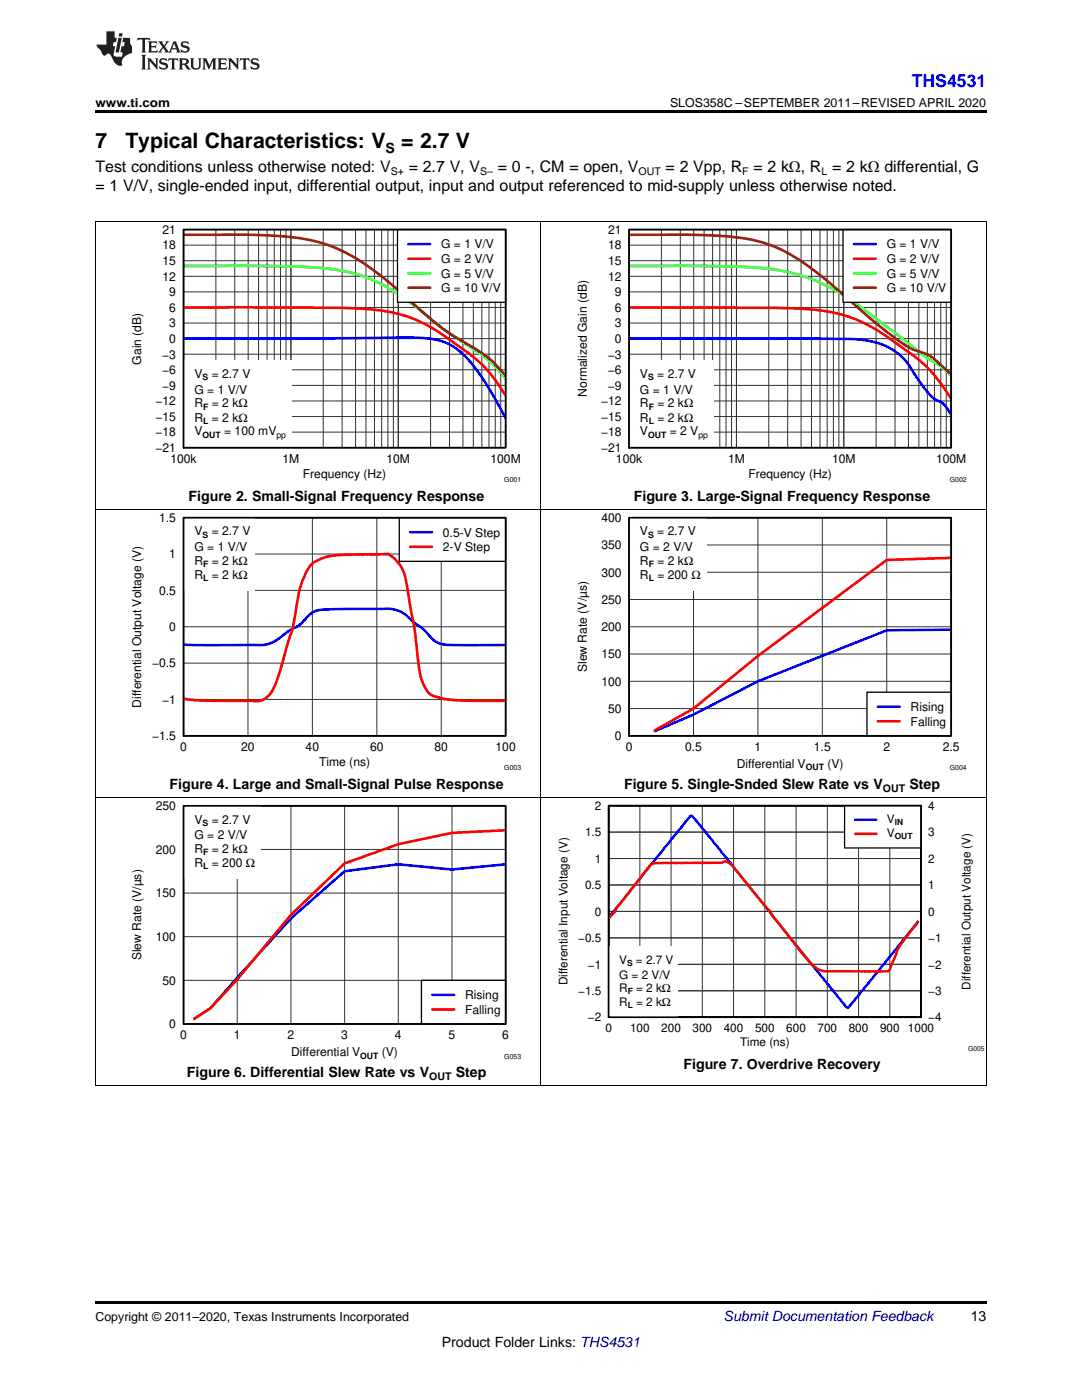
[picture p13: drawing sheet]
<svg xmlns="http://www.w3.org/2000/svg" width="216mm" height="279mm" viewBox="0 0 216 279" stroke-linecap="round" stroke-linejoin="round" font-family="sans-serif">
<defs><g id="words">
<g font-size="4.2">
<text x="19" y="29.6">7</text>
<text x="25" y="29.6">Typical Characteristics: V</text>
<text x="80.1" y="29.6">= 2.7 V</text>
</g>
<text font-size="3.5" fill="#00f" x="181.9" y="17.3">THS4531</text>
<g font-size="3.2">
<text x="19" y="34.3">Test conditions unless otherwise noted: V</text>
<text x="81.6" y="34.3">= 2.7 V, V</text>
<text x="99.3" y="34.3">= 0 -, CM = open, V</text>
<text x="132.8" y="34.3">= 2 Vpp, R = 2 kΩ, R = 2 kΩ differential, G</text>
<text x="19" y="38.2">= 1 V/V, single-ended input, differential output, input and output referenced to mid-supply unless otherwise noted.</text>
</g>
<g font-size="2.8">
<text x="76.9" y="30.5">S</text>
<text x="37.6" y="99.9">Figure 2. Small-Signal Frequency Response</text>
<text x="126.5" y="99.9">Figure 3. Large-Signal Frequency Response</text>
<text x="33.8" y="157.4">Figure 4. Large and Small-Signal Pulse Response</text>
<text x="124.5" y="157.4">Figure 5. Single-Snded Slew Rate vs V</text>
<text x="181.5" y="157.4">Step</text>
<text x="37.3" y="214.9">Figure 6. Differential Slew Rate vs V</text>
<text x="90.9" y="214.9">Step</text>
<text x="136.4" y="213.4">Figure 7. Overdrive Recovery</text>
<text x="193.7" y="263.6">13</text>
<text x="88.2" y="268.9">Product Folder Links: THS4531</text>
</g>
<text font-size="2.8" fill="#0000c8" x="144.4" y="263.6">Submit Documentation Feedback</text>
<g font-size="2.5">
<text x="19" y="21.4">www.ti.com</text>
<text x="133.7" y="21.4">SLOS358C –SEPTEMBER 2011–REVISED APRIL 2020</text>
<text x="19" y="263.6">Copyright © 2011–2020, Texas Instruments Incorporated</text>
</g>
<g font-size="2.4">
<text x="32.4" y="46.7">21</text>
<text x="121.3" y="46.7">21</text>
<text x="32.4" y="52.9">15</text>
<text x="32.4" y="49.8">18</text>
<text x="88" y="49.6">G = 1 V/V</text>
<text x="88" y="52.5">G = 2 V/V</text>
<text x="121.3" y="52.9">15</text>
<text x="121.3" y="49.8">18</text>
<text x="176.9" y="49.6">G = 1 V/V</text>
<text x="176.9" y="52.5">G = 2 V/V</text>
<text x="32.4" y="56">12</text>
<text x="33.8" y="59.1">9</text>
<text x="88" y="55.4">G = 5 V/V</text>
<text x="88" y="58.3">G = 10 V/V</text>
<text x="121.3" y="56">12</text>
<text x="122.7" y="59.1">9</text>
<text x="176.9" y="55.4">G = 5 V/V</text>
<text x="176.9" y="58.3">G = 10 V/V</text>
<text x="33.8" y="65.3">3</text>
<text x="33.8" y="62.2">6</text>
<text x="122.7" y="65.3">3</text>
<text x="122.7" y="62.2">6</text>
<text x="32.4" y="71.6">−3</text>
<text x="33.8" y="68.5">0</text>
<text x="121.3" y="71.6">−3</text>
<text x="122.7" y="68.5">0</text>
<text x="28.2" y="72.8" transform="rotate(-90 28.2 72.8)">Gain (dB)</text>
<text x="32.4" y="77.8">−9</text>
<text x="32.4" y="74.7">−6</text>
<text x="38.8" y="75.5">V</text>
<text x="42.2" y="75.5">= 2.7 V</text>
<text x="121.3" y="77.8">−9</text>
<text x="121.3" y="74.7">−6</text>
<text x="127.7" y="75.5">V</text>
<text x="131.1" y="75.5">= 2.7 V</text>
<text x="31" y="84">−15</text>
<text x="31" y="80.9">−12</text>
<text x="38.8" y="78.6">G = 1 V/V</text>
<text x="38.8" y="81.3">R</text>
<text x="42.3" y="81.3">= 2 kΩ</text>
<text x="117.1" y="79.2" transform="rotate(-90 117.1 79.2)">Normalized Gain (dB)</text>
<text x="119.9" y="84">−15</text>
<text x="119.9" y="80.9">−12</text>
<text x="127.7" y="78.6">G = 1 V/V</text>
<text x="127.7" y="81.3">R</text>
<text x="131.2" y="81.3">= 2 kΩ</text>
<text x="31" y="87.1">−18</text>
<text x="38.8" y="84.2">R</text>
<text x="38.8" y="86.9">V</text>
<text x="42.3" y="84.2">= 2 kΩ</text>
<text x="44.7" y="86.9">= 100 mV</text>
<text x="119.9" y="87.1">−18</text>
<text x="127.7" y="84.2">R</text>
<text x="127.7" y="86.9">V</text>
<text x="131.2" y="84.2">= 2 kΩ</text>
<text x="133.6" y="86.9">= 2 V</text>
<text x="31" y="90.2">−21</text>
<text x="34" y="92.3">100k</text>
<text x="56.4" y="92.3">1M</text>
<text x="60.4" y="95.3">Frequency (Hz)</text>
<text x="77.1" y="92.3">10M</text>
<text x="97.9" y="92.3">100M</text>
<text x="119.9" y="90.2">−21</text>
<text x="122.9" y="92.3">100k</text>
<text x="145.3" y="92.3">1M</text>
<text x="149.3" y="95.3">Frequency (Hz)</text>
<text x="166" y="92.3">10M</text>
<text x="186.8" y="92.3">100M</text>
<text x="31.8" y="104.2">1.5</text>
<text x="38.8" y="106.8">V</text>
<text x="42.2" y="106.8">= 2.7 V</text>
<text x="88.4" y="107.1">0.5-V Step</text>
<text x="120" y="104.2">400</text>
<text x="127.7" y="106.8">V</text>
<text x="131.1" y="106.8">= 2.7 V</text>
<text x="33.8" y="111.4">1</text>
<text x="38.8" y="110">G = 1 V/V</text>
<text x="38.8" y="112.7">R</text>
<text x="42.3" y="112.7">= 2 kΩ</text>
<text x="88.4" y="110">2-V Step</text>
<text x="120" y="109.6">350</text>
<text x="127.7" y="110">G = 2 V/V</text>
<text x="127.7" y="112.7">R</text>
<text x="131.2" y="112.7">= 2 kΩ</text>
<text x="31.8" y="118.7">0.5</text>
<text x="38.8" y="115.6">R</text>
<text x="42.3" y="115.6">= 2 kΩ</text>
<text x="120" y="115.1">300</text>
<text x="127.7" y="115.6">R</text>
<text x="131.2" y="115.6">= 200 Ω</text>
<text x="33.8" y="126">0</text>
<text x="120" y="126">200</text>
<text x="120" y="120.5">250</text>
<text x="120" y="131.4">150</text>
<text x="30.4" y="133.2">−0.5</text>
<text x="117.1" y="134.2" transform="rotate(-90 117.1 134.2)">Slew Rate (V/µs)</text>
<text x="120" y="136.8">100</text>
<text x="28.2" y="141.2" transform="rotate(-90 28.2 141.2)">Differential Output Voltage (V)</text>
<text x="32.4" y="140.5">−1</text>
<text x="121.3" y="142.3">50</text>
<text x="181.7" y="141.9">Rising</text>
<text x="30.4" y="147.7">−1.5</text>
<text x="36" y="149.8">0</text>
<text x="48.1" y="149.8">20</text>
<text x="61" y="149.8">40</text>
<text x="73.8" y="149.8">60</text>
<text x="86.7" y="149.8">80</text>
<text x="98.9" y="149.8">100</text>
<text x="122.7" y="147.7">0</text>
<text x="124.9" y="149.8">0</text>
<text x="136.7" y="149.8">0.5</text>
<text x="150.6" y="149.8">1</text>
<text x="162.4" y="149.8">1.5</text>
<text x="176.3" y="149.8">2</text>
<text x="181.7" y="144.8">Falling</text>
<text x="188.1" y="149.8">2.5</text>
<text x="63.7" y="152.8">Time (ns)</text>
<text x="147" y="153.3">Differential V</text>
<text x="165.1" y="153.3">(V)</text>
<text x="31.1" y="161.7">250</text>
<text x="38.8" y="164.4">V</text>
<text x="38.8" y="167.5">G = 2 V/V</text>
<text x="42.2" y="164.4">= 2.7 V</text>
<text x="31.1" y="170.4">200</text>
<text x="38.8" y="170.2">R</text>
<text x="38.8" y="173.1">R</text>
<text x="42.3" y="170.2">= 2 k</text>
<text x="42.3" y="173.1">= 200 Ω</text>
<text x="47.6" y="170.2">Ω</text>
<text x="31.1" y="179.1">150</text>
<text x="28.2" y="191.7" transform="rotate(-90 28.2 191.7)">Slew Rate (V/µs)</text>
<text x="31.1" y="187.8">100</text>
<text x="32.4" y="196.5">50</text>
<text x="92.8" y="199.4">Rising</text>
<text x="92.8" y="202.3">Falling</text>
<text x="33.8" y="205.2">0</text>
<text x="36" y="207.3">0</text>
<text x="46.7" y="207.3">1</text>
<text x="57.4" y="207.3">2</text>
<text x="68.1" y="207.3">3</text>
<text x="78.8" y="207.3">4</text>
<text x="89.5" y="207.3">5</text>
<text x="100.2" y="207.3">6</text>
<text x="58.1" y="210.8">Differential V</text>
<text x="76.2" y="210.8">(V)</text>
</g>
<g font-size="2.3">
<text x="118.7" y="161.6">2</text>
<text x="185.2" y="161.6">4</text>
<text x="116.7" y="166.9">1.5</text>
<text x="177" y="164.2">V</text>
<text x="177" y="167">V</text>
<text x="185.2" y="166.9">3</text>
<text x="118.7" y="172.2">1</text>
<text x="185.2" y="172.2">2</text>
<text x="116.7" y="177.5">0.5</text>
<text x="185.2" y="177.5">1</text>
<text x="118.7" y="182.7">0</text>
<text x="185.2" y="182.7">0</text>
<text x="115.4" y="188">−0.5</text>
<text x="185.2" y="188">−1</text>
<text x="113.2" y="196.6" transform="rotate(-90 113.2 196.6)">Differential Input Voltage (V)</text>
<text x="117.3" y="193.3">−1</text>
<text x="123.6" y="192.4">V</text>
<text x="123.6" y="195.4">G = 2 V/V</text>
<text x="126.9" y="192.4">= 2.7 V</text>
<text x="185.2" y="193.3">−2</text>
<text x="193.7" y="197.5" transform="rotate(-90 193.7 197.5)">Differential Output Voltage (V)</text>
<text x="115.4" y="198.6">−1.5</text>
<text x="117.3" y="203.9">−2</text>
<text x="123.6" y="198">R</text>
<text x="123.6" y="200.8">R</text>
<text x="126.9" y="198">= 2 kΩ</text>
<text x="126.9" y="200.8">= 2 kΩ</text>
<text x="185.2" y="203.9">−4</text>
<text x="185.2" y="198.6">−3</text>
<text x="120.8" y="205.9">0</text>
<text x="125.7" y="205.9">100</text>
<text x="132" y="205.9">200</text>
<text x="138.2" y="205.9">300</text>
<text x="144.4" y="205.9">400</text>
<text x="147.7" y="208.8">Time (ns)</text>
<text x="150.7" y="205.9">500</text>
<text x="156.9" y="205.9">600</text>
<text x="163.1" y="205.9">700</text>
<text x="169.4" y="205.9">800</text>
<text x="175.6" y="205.9">900</text>
<text x="181.2" y="205.9">1000</text>
</g>
<g font-size="2.1">
<text x="78" y="34.9">S+</text>
<text x="95.8" y="34.9">S–</text>
<text x="127.4" y="34.9">OUT</text>
<text x="148.1" y="34.9">F</text>
<text x="163.9" y="34.9">L</text>
<text x="176.2" y="158">OUT</text>
<text x="85.7" y="215.5">OUT</text>
</g>
<g font-size="1.7">
<text x="40.4" y="75.9">S</text>
<text x="129.3" y="75.9">S</text>
<text x="40.5" y="81.7">F</text>
<text x="129.4" y="81.7">F</text>
<text x="40.4" y="87.4">OUT</text>
<text x="40.5" y="84.6">L</text>
<text x="55.2" y="87.4">pp</text>
<text x="129.3" y="87.4">OUT</text>
<text x="129.4" y="84.6">L</text>
<text x="139.4" y="87.4">pp</text>
<text x="40.4" y="107.3">S</text>
<text x="129.3" y="107.3">S</text>
<text x="40.5" y="113.1">F</text>
<text x="129.4" y="113.1">F</text>
<text x="40.5" y="116">L</text>
<text x="129.4" y="116">L</text>
<text x="160.8" y="153.8">OUT</text>
<text x="40.4" y="164.8">S</text>
<text x="178.5" y="164.7">IN</text>
<text x="178.5" y="167.5">OUT</text>
<text x="40.5" y="170.6">F</text>
<text x="40.5" y="173.5">L</text>
<text x="125.1" y="192.8">S</text>
<text x="125.2" y="198.4">F</text>
<text x="125.2" y="201.3">L</text>
<text x="71.9" y="211.3">OUT</text>
</g>
<g font-size="1.4">
<text x="100.6" y="96.3">G001</text>
<text x="189.5" y="96.3">G002</text>
<text x="100.6" y="153.8">G003</text>
<text x="189.5" y="153.8">G004</text>
<text x="100.6" y="211.3">G053</text>
</g>
<text font-size="1.3" x="193.2" y="209.7">G005</text>
</g></defs>
<path d="M19 216.6l.2 .1zM196.7 216.6l.1 .1zM19 259.7h177.8v.5h-177.8z" fill="#000"/>
<path d="M19.1 159.1v57.6M107.9 159.1v57.6M196.8 159.1v57.6M19 216.6h177.8" fill="none" stroke="#000" stroke-width=".2"/>
<path d="M36.6 160.8h64.3v43.6h-64.3z" fill="none" stroke="#000" stroke-width=".26"/>
<path d="M36.6 160.8h64.3v43.6h-64.3zM36.6 178.2h64.3M36.6 169.5h64.3M47.3 160.8v43.6M58 160.8v43.6M68.8 160.8v43.6M79.5 160.8v43.6M90.2 160.8v43.6M36.6 195.6h64.3M36.6 186.9h64.3" fill="none" stroke="#333" stroke-width=".2"/>
<path d="M100.9 172.5l-10.7 1-10.7-1-10.7 1.4-10.8 9.4-16 17.9-3.2 2.1" fill="none" stroke="#00f" stroke-width=".52"/>
<path d="M100.9 165.7l-10.7 .5-10.7 2.3-10.7 3.8-10.8 10.3-10.7 12.9-5.3 5.7-3.2 2.1" fill="none" stroke="#f00" stroke-width=".52"/>
<path d="M84.1 195.6h16.8v8.8h-16.8z" fill="#fff"/>
<path d="M84.1 195.6h16.8v8.8h-16.8z" fill="none" stroke="#000" stroke-width=".26"/>
<path d="M86.3 198.5h4.3" fill="none" stroke="#00f" stroke-width=".52"/>
<path d="M86.3 201.5h4.3" fill="none" stroke="#f00" stroke-width=".52"/>
<path d="M36.6 160.8h15.4v14.5h-15.4z" fill="#fff"/>
<path d="M36.6 160.8h64.3v43.6h-64.3z" fill="none" stroke="#000" stroke-width=".35"/>
<path d="M121.4 160.8h62.4v42.2h-62.4z" fill="none" stroke="#000" stroke-width=".25"/>
<g fill="none" stroke="#333" stroke-width=".2">
<path d="M121.4 160.8h62.4v42.2h-62.4zM121.4 176.6h62.4M121.4 171.3h62.4M121.4 166.1h62.4M127.7 160.8v42.2M133.9 160.8v42.2M140.1 160.8v42.2M146.4 160.8v42.2M152.6 160.8v42.2M158.8 160.8v42.2M165.1 160.8v42.2M171.3 160.8v42.2"/>
<path d="M177.6 160.8v42.2M121.4 197.7h62.4M121.4 192.5h62.4M121.4 187.2h62.4M121.4 181.9h62.4"/>
</g>
<path d="M121.4 183.2l13.8-17.2 2.5-3 .3-.2 5.6 6.7 16.4 20.5 8.2 10.1a1.68 1.68 0 0 0 1 1l9.1-11 4.9-6.2" fill="none" stroke="#00f" stroke-width=".5"/>
<path d="M121.4 183.4l.7-.8a3 3 0 0 0 1.1-1.6l5.2-6.7a5.1 5.1 0 0 1 2-2l13.5-.1a1.96 1.96 0 0 1 2.6 1l6.7 8.3a2.45 2.45 0 0 1 1 1.4l6.3 7.9 1.7 1.9a4.9 4.9 0 0 0 4.3 1.1l9.4 .1a1.49 1.49 0 0 0 2-1.4l.5-1.1a15 15 0 0 1 3.1-5.3l1.7-2" fill="none" stroke="#f00" stroke-width=".5"/>
<path d="M168.5 160.8h15.3v8.4h-15.3z" fill="#fff"/>
<path d="M168.5 160.8h15.3v8.4h-15.3z" fill="none" stroke="#000" stroke-width=".25"/>
<path d="M170.6 163.6h4.3" fill="none" stroke="#00f" stroke-width=".5"/>
<path d="M170.6 166.4h4.3" fill="none" stroke="#f00" stroke-width=".5"/>
<path d="M121.4 188.9h13.9v14.1h-13.9z" fill="#fff"/>
<path d="M121.4 160.8h62.4v42.2h-62.4z" fill="none" stroke="#000" stroke-width=".34"/>
<path d="M19.1 101.6v57.6M107.9 101.6v57.6M196.8 101.6v57.6M19 159.1h177.8" fill="none" stroke="#000" stroke-width=".2"/>
<path d="M36.6 103.3h64.3v43.6h-64.3z" fill="none" stroke="#000" stroke-width=".26"/>
<path d="M36.6 103.3h64.3v43.6h-64.3zM36.6 117.8h64.3M36.6 110.6h64.3M49.5 103.3v43.6M62.3 103.3v43.6M75.2 103.3v43.6M88 103.3v43.6M36.6 139.6h64.3M36.6 132.3h64.3M36.6 125.1h64.3" fill="none" stroke="#333" stroke-width=".2"/>
<path d="M36.6 128.6l4.8 .2 11.5-.1 1-.3 1.2-.6 2.3-1.8 2.2-1.2 2.2-2.1 1.2-.8 1.3-.2 2.7-.1 10.6-.1 1.9 .4 1.1 .6 2 1.7 1.9 1.4 1.7 1.9 1.5 .9 1.1 .3h2.1h9.9" fill="none" stroke="#00f" stroke-width=".52"/>
<path d="M36.6 139.4l3.5 .4h10l1.3 .2 1.3-.4 1.2-1.1 1-1.9 1-2.7 2.1-7.2a54.5 54.5 0 0 0 1.6-8.4l.9-2.7 1.3-2.5 .6-.7 1.3-.7 2-.7 4.3-.4h7.4l1.4 .9 1.3 1.6a12.8 12.8 0 0 1 1.3 5.1l1.3 7.3 .4 3.1a25 25 0 0 0 1.3 7.8l.8 1.5 .8 .8 2.7 .8 4 .3 8.1 .1" fill="none" stroke="#f00" stroke-width=".52"/>
<path d="M79.7 103.3h21.2v8.7h-21.2z" fill="#fff"/>
<path d="M79.7 103.3h21.2v8.7h-21.2z" fill="none" stroke="#000" stroke-width=".26"/>
<path d="M81.8 106.2h4.4" fill="none" stroke="#00f" stroke-width=".52"/>
<path d="M81.8 109.1h4.4" fill="none" stroke="#f00" stroke-width=".52"/>
<path d="M36.6 103.3h14.3v14.5h-14.3z" fill="#fff"/>
<path d="M36.6 103.3h64.3v43.6h-64.3z" fill="none" stroke="#000" stroke-width=".35"/>
<path d="M125.5 103.3h64.3v43.6h-64.3z" fill="none" stroke="#000" stroke-width=".26"/>
<path d="M125.5 103.3h64.3v43.6h-64.3zM125.5 119.6h64.3M125.5 114.2h64.3M125.5 108.8h64.3M138.4 103.3v43.6M151.2 103.3v43.6M164.1 103.3v43.6M176.9 103.3v43.6M125.5 136h64.3M125.5 130.5h64.3M125.5 125.1h64.3M125.5 141.4h64.3" fill="none" stroke="#333" stroke-width=".2"/>
<path d="M189.8 125.7l-12.9 .1-25.7 10.2-12.8 6.6-7.7 3.3" fill="none" stroke="#00f" stroke-width=".52"/>
<path d="M189.8 111.3l-12.9 .4-25.7 19.2-12.8 10.5-7.7 4.3" fill="none" stroke="#f00" stroke-width=".52"/>
<path d="M173 138.1h16.8v8.8h-16.8z" fill="#fff"/>
<path d="M173 138.1h16.8v8.8h-16.8z" fill="none" stroke="#000" stroke-width=".26"/>
<path d="M175.2 141h4.3" fill="none" stroke="#00f" stroke-width=".52"/>
<path d="M175.2 143.9h4.3" fill="none" stroke="#f00" stroke-width=".52"/>
<path d="M125.5 103.3h15.4v14.5h-15.4z" fill="#fff"/>
<path d="M125.5 103.3h64.3v43.6h-64.3z" fill="none" stroke="#000" stroke-width=".35"/>
<path d="M19.1 44.1v57.6M107.9 44.1v57.6M196.8 44.1v57.6M19 101.6h177.8" fill="none" stroke="#000" stroke-width=".2"/>
<path d="M36.6 45.8h64.3v43.5h-64.3z" fill="none" stroke="#000" stroke-width=".26"/>
<g fill="none" stroke="#333" stroke-width=".2">
<path d="M36.6 45.8h64.3v43.5h-64.3zM36.6 58.3h64.3M36.6 55.1h64.3M36.6 52h64.3M36.6 48.9h64.3M43.1 45.8v43.5M46.8 45.8v43.5M49.5 45.8v43.5M51.6 45.8v43.5M53.3 45.8v43.5M54.7 45.8v43.5M56 45.8v43.5"/>
<path d="M57.1 45.8v43.5M58 45.8v43.5M64.5 45.8v43.5M68.3 45.8v43.5M70.9 45.8v43.5M73 45.8v43.5M74.7 45.8v43.5M76.2 45.8v43.5M77.4 45.8v43.5M78.5 45.8v43.5M79.5 45.8v43.5M85.9 45.8v43.5"/>
<path d="M89.7 45.8v43.5M92.4 45.8v43.5M94.4 45.8v43.5M96.1 45.8v43.5M97.6 45.8v43.5M98.8 45.8v43.5M99.9 45.8v43.5M36.6 76.9h64.3M36.6 73.8h64.3M36.6 70.7h64.3M36.6 67.6h64.3M36.6 64.5h64.3"/>
<path d="M36.6 61.4h64.3M36.6 86.2h64.3M36.6 83.1h64.3M36.6 80h64.3"/>
</g>
<path d="M36.6 67.6h23.8l21.9-.2 4 .3a12.1 12.1 0 0 1 8.2 5.3l3 4.4 3.4 6.1" fill="none" stroke="#00f" stroke-width=".52"/>
<path d="M36.6 61.4l31.9 .1 5.2 .2 3.6 .5 4.1 1 2.1 .8 2 1 3 1.9 6.2 4.5a28.8 28.8 0 0 1 6.2 7.6" fill="none" stroke="#f00" stroke-width=".52"/>
<path d="M36.6 53.1h14.6l11.1 .2 5 .6 4 .9 3.5 1.2 4.2 2.4 4.3 3.1 6 4.8 6.9 4.6a25.2 25.2 0 0 1 4.7 4.7" fill="none" stroke="#0f0" stroke-width=".52"/>
<path d="M36.6 46.9l12.7-.1 7.2 .4 5.4 .7 2.1 .5 2.6 .9 3.7 1.8 3.4 2.2 4.5 3.5 9.8 8.6 2.2 1.5 5.1 3a19.6 19.6 0 0 1 5.6 5.1" fill="none" stroke="#8b2500" stroke-width=".52"/>
<path d="M79.3 45.8h21.6v14.5h-21.6z" fill="#fff"/>
<path d="M79.3 45.8h21.6v14.5h-21.6z" fill="none" stroke="#000" stroke-width=".26"/>
<path d="M81.5 48.7h4.3" fill="none" stroke="#00f" stroke-width=".52"/>
<path d="M81.5 51.6h4.3" fill="none" stroke="#f00" stroke-width=".52"/>
<path d="M81.5 54.5h4.3" fill="none" stroke="#0f0" stroke-width=".52"/>
<path d="M81.5 57.4h4.3" fill="none" stroke="#8b2500" stroke-width=".52"/>
<path d="M36.6 71.9h21.6v17.4h-21.6z" fill="#fff"/>
<path d="M36.6 45.8h64.3v43.5h-64.3z" fill="none" stroke="#000" stroke-width=".35"/>
<path d="M125.5 45.8h64.3v43.5h-64.3z" fill="none" stroke="#000" stroke-width=".26"/>
<g fill="none" stroke="#333" stroke-width=".2">
<path d="M125.5 45.8h64.3v43.5h-64.3zM125.5 58.3h64.3M125.5 55.1h64.3M125.5 52h64.3M125.5 48.9h64.3M132 45.8v43.5M135.7 45.8v43.5M138.4 45.8v43.5M140.5 45.8v43.5M142.2 45.8v43.5M143.6 45.8v43.5M144.9 45.8v43.5"/>
<path d="M146 45.8v43.5M146.9 45.8v43.5M153.4 45.8v43.5M157.2 45.8v43.5M159.8 45.8v43.5M161.9 45.8v43.5M163.6 45.8v43.5M165.1 45.8v43.5M166.3 45.8v43.5M167.4 45.8v43.5M168.4 45.8v43.5M174.8 45.8v43.5"/>
<path d="M178.6 45.8v43.5M181.3 45.8v43.5M183.3 45.8v43.5M185 45.8v43.5M186.5 45.8v43.5M187.7 45.8v43.5M188.8 45.8v43.5M125.5 76.9h64.3M125.5 73.8h64.3M125.5 70.7h64.3M125.5 67.6h64.3M125.5 64.5h64.3"/>
<path d="M125.5 61.4h64.3M125.5 86.2h64.3M125.5 83.1h64.3M125.5 80h64.3"/>
</g>
<path d="M125.5 67.6h43.7l2.8 .2 2.8 .6a12.2 12.2 0 0 1 7.9 6.6l.2 .4a16.5 16.5 0 0 0 3.9 4.4l.2 .1a4.3 4.3 0 0 1 2.6 2.5l.2 .5" fill="none" stroke="#00f" stroke-width=".52"/>
<path d="M125.5 61.4l32.6 .1 5.3 .4 4.8 .9 2.5 .9 3.9 1.9 2.3 1.6 6.3 4.5 1.9 1.7 1.3 1.4 3.4 4.9" fill="none" stroke="#f00" stroke-width=".52"/>
<path d="M125.5 53.1h13.1l11.1 .2 5.6 .6 4.5 1.1 4.5 1.7 2.1 1.1 3 1.8 15.9 12a14.2 14.2 0 0 1 4.3 3.1l.2 .2" fill="none" stroke="#0f0" stroke-width=".52"/>
<path d="M125.5 46.9h12.5l7.2 .3 5.2 .7 4 1.3 3.9 1.9 4.3 3 4.1 3.3 7.9 6.9 4.9 3.8a14.2 14.2 0 0 0 5.4 2.6 29.9 29.9 0 0 1 4.9 3.9v.1" fill="none" stroke="#8b2500" stroke-width=".52"/>
<path d="M168.2 45.8h21.6v14.5h-21.6z" fill="#fff"/>
<path d="M168.2 45.8h21.6v14.5h-21.6z" fill="none" stroke="#000" stroke-width=".26"/>
<path d="M170.4 48.7h4.3" fill="none" stroke="#00f" stroke-width=".52"/>
<path d="M170.4 51.6h4.3" fill="none" stroke="#f00" stroke-width=".52"/>
<path d="M170.4 54.5h4.3" fill="none" stroke="#0f0" stroke-width=".52"/>
<path d="M170.4 57.4h4.3" fill="none" stroke="#8b2500" stroke-width=".52"/>
<path d="M125.5 71.9h16.9v17.4h-16.9z" fill="#fff"/>
<path d="M125.5 45.8h64.3v43.5h-64.3z" fill="none" stroke="#000" stroke-width=".35"/>
<path d="M19 44.1h177.8" fill="none" stroke="#000" stroke-width=".2"/>
<path d="M19 22h177.8v.5h-177.8z" fill="#000"/>
<g fill="#231f20">
<path d="M27.5 7.6l-.1 .5 .4-.2h.6v.1v2.1l-.2 .4h1l-.3-.4v-2.1l.1-.1h.5l.5 .2-.2-.5zM29.5 8.3l.2 .3v1.5l-.2 .4h1.8l.2-.6a1.04 1.04 0 0 1-1.3 .2v-.7h.6l.3 .2v-.6l-.3 .2h-.6v-.6l.8-.1 .4 .3-.2-.5zM31.5 8.3l.9 1.1-.9 1.1h.8l-.2-.2 .5-.7 .4 .7-.2 .2h1.5l-.1-.2 .1-.4h.9l.1 .4-.2 .2h1l-.3-.3-.7-1.9h-.5l-.9 2-.8-1 .9-1h-.8l.1 .3-.3 .5-.4-.6 .2-.2zM34.7 8.6l.4 1h-.7zM36.3 8.4a.63 .63 0 0 0-.2 .7 .63 .63 0 0 0 .6 .4l.6 .2 .1 .2a.75 .75 0 0 1-.7 .4 .75 .75 0 0 1-.6-.5l.1 .7 .1-.1a1.11 1.11 0 0 0 1.5-.6 1.13 1.13 0 0 0-1.2-.8l-.1-.4a1.04 1.04 0 0 1 1.2 .2l-.2-.5-.1 .1-.5-.2zM28.2 10.9l.2 .4v2.2l-.2 .4h1l-.3-.4v-2.2l.3-.4zM29.3 11.6l.3 .4v1.5l-.3 .4h.8l-.2-.4v-1.3l1.5 1.7v-1.9l.2-.4h-.7l.2 .4v.9l-1.1-1.3zM32 11.8a.62 .62 0 0 0-.2 .7 .62 .62 0 0 0 .6 .4l.6 .1 .1 .3a.76 .76 0 0 1-.7 .3 .76 .76 0 0 1-.6-.4l.1 .7 .1-.1a1.11 1.11 0 0 0 1.5-.6 1.13 1.13 0 0 0-1.2-.8l-.1-.4a1.04 1.04 0 0 1 1.2 .2l-.2-.6-.1 .1-.5-.1zM33.7 11.6l-.2 .6a.61 .61 0 0 1 .8-.3v1.6l-.2 .4h.9l-.2-.4v-1.6a.63 .63 0 0 1 .8 .3l-.2-.6zM35.6 11.6l.3 .4v1.5l-.3 .4h1l-.2-.2v-.8l.5 .2a.76 .76 0 0 0 1.2 .7l-1-1a.58 .58 0 0 0 .6-.5 .58 .58 0 0 0-.5-.6zM36.4 11.9h.1a.45 .45 0 0 1 .5 .1 .45 .45 0 0 1 .1 .5l-.7 .2zM37.9 11.6l.2 .2a2.17 2.17 0 0 0 .3 1.9 .99 .99 0 0 0 1.6-.6v-1.1l.2-.4h-.7l.2 .2a1.92 1.92 0 0 1-.2 1.8 .6 .6 0 0 1-.9-.5v-1.1l.2-.4zM40.4 11.6l.2 .4v1.5l-.2 .4h.7l-.2-.4v-1.4l.8 1.8 .8-1.8v1.4l-.2 .4h.9l-.2-.4v-1.5l.2-.4h-.8l-.6 1.5-.6-1.5zM43.4 11.6l.2 .4v1.5l-.2 .4h1.8l.2-.6a1.04 1.04 0 0 1-1.3 .1v-.6h.5l.4 .2v-.6l-.4 .2h-.5v-.7h.8l.3 .3-.1-.6zM45.5 11.6l.2 .4v1.5l-.2 .4h.7l-.2-.4v-1.3l1.5 1.7v-1.9l.2-.4h-.7l.2 .4v.9l-1.1-1.3zM47.9 11.6l-.1 .6a.61 .61 0 0 1 .8-.3v1.6l-.3 .4h1l-.3-.4 .1-1.6a.63 .63 0 0 1 .7 .3l-.1-.6zM50.2 11.8a.62 .62 0 0 0-.2 .7 .62 .62 0 0 0 .6 .4l.6 .1 .2 .3a.76 .76 0 0 1-.8 .3 .76 .76 0 0 1-.6-.4l.1 .7 .2-.1a1.11 1.11 0 0 0 1.5-.6 1.13 1.13 0 0 0-1.3-.8l-.1-.4a1.04 1.04 0 0 1 1.2 .2l-.1-.6-.2 .1-.5-.1z"/>
<path d="M21.2 6.3v2.6h-1.9l.1 .4 .7 .9a.91 .91 0 0 0 1 .8 .56 .56 0 0 1 .5-.3 .56 .56 0 0 1 .5 .3l.4 .8a1.53 1.53 0 0 0 1.9 1.2 1.54 1.54 0 0 1 1-2.1l.9-.3v-1.4a1.52 1.52 0 0 1-.3-1.6h-1.4l-.2 .8h.5l-.2 .8h-.4l-.2 1v.2l.4 .1-.2 .8a1.93 1.93 0 0 1-1.6-.3l.3-1.8h-.5l.2-.8h.4l.2-.8h-.4v-1.3zM23.6 7.6l-.6 2.9h.7l.6-2.9zM23.8 6.6l-.1 .7h.6l.2-.7z"/>
</g>
<use href="#words"/>
</svg>
